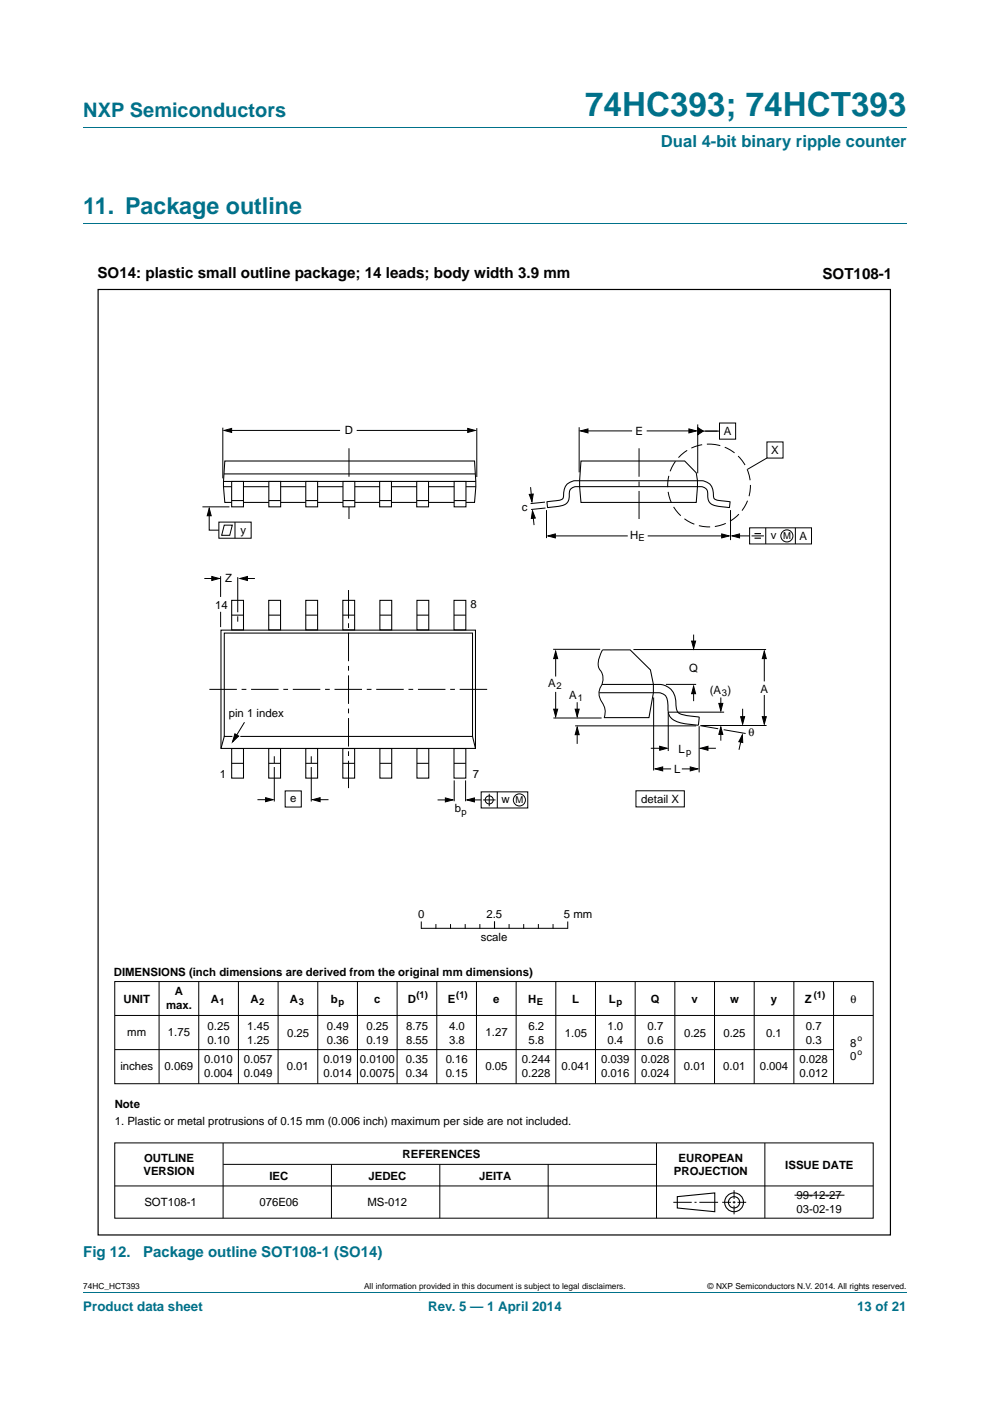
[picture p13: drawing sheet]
<svg xmlns="http://www.w3.org/2000/svg" width="210mm" height="297mm" viewBox="0 0 210 297" stroke-linecap="round" stroke-linejoin="round" font-family="sans-serif">
<defs><g id="words">
<text font-size="7" fill="#00718a" x="124.1" y="24.6">74HC393; 74HCT393</text>
<text font-size="4.9" fill="#00718a" x="17.7" y="45.4">11. Package outline</text>
<text font-size="4.2" fill="#00718a" x="17.7" y="24.9">NXP Semiconductors</text>
<text font-size="3.5" fill="#00718a" x="140.2" y="31.1">Dual 4-bit binary ripple counter</text>
<g font-size="3.2">
<text x="20.7" y="59">SO14: plastic small outline package; 14 leads; body width 3.9 mm</text>
<text x="174.4" y="59.1">SOT108-1</text>
</g>
<g font-size="3.2" fill="#00718a">
<text x="17.7" y="266.5">Fig 12.</text>
<text x="30.4" y="266.5">Package outline SOT108-1 (SO14)</text>
</g>
<g font-size="2.8" fill="#00718a">
<text x="17.7" y="277.9">Product data sheet</text>
<text x="90.8" y="277.9">Rev. 5 — 1 April 2014</text>
<text x="181.8" y="277.9">13 of 21</text>
</g>
<g font-size="2.4">
<text x="73.1" y="92.1">D</text>
<text x="134.8" y="92.3">E</text>
<text x="153.5" y="92.3">A</text>
<text x="163.6" y="96.3">X</text>
<text x="51" y="113.1">y</text>
<text x="110.7" y="108.3">c</text>
<text x="133.7" y="114.2">H</text>
<text x="163.5" y="114.3">v</text>
<text x="169.6" y="114.5">A</text>
<text x="47.7" y="123.5">Z</text>
<text x="45.7" y="129">14</text>
<text x="99.8" y="129">8</text>
<text x="146.2" y="142.5">Q</text>
<text x="116.3" y="145.6">A</text>
<text x="120.7" y="148.2">A</text>
<text x="150.5" y="147.1">(A )</text>
<text x="161.3" y="146.9">A</text>
<text x="48.5" y="152.1">pin 1 index</text>
<text x="143.9" y="159.7">L</text>
<text x="158.8" y="156.1">θ</text>
<text x="46.6" y="165">1</text>
<text x="100.3" y="165">7</text>
<text x="143" y="163.9">L</text>
<text x="61.5" y="170.1">e</text>
<text x="96.4" y="172.2">b</text>
<text x="106.3" y="170.3">w</text>
<text x="136" y="170.2">detail X</text>
<text x="88.7" y="194.7">0</text>
<text x="103.2" y="194.7">2.5</text>
<text x="119.6" y="194.7">5 mm</text>
<text x="102" y="199.5">scale</text>
<text x="24.1" y="207">DIMENSIONS (inch dimensions are derived from the original mm dimensions)</text>
<text x="26.2" y="212.6">UNIT</text>
<text x="35.2" y="213.9">max.</text>
<text x="37.1" y="210.9">A</text>
<text x="44.7" y="212.6">A</text>
<text x="53.1" y="212.6">A</text>
<text x="61.5" y="212.6">A</text>
<text x="70.2" y="212.6">b</text>
<text x="79.4" y="212.6">c</text>
<text x="86.5" y="212.6">D</text>
<text x="95" y="212.6">E</text>
<text x="104.6" y="212.6">e</text>
<text x="112" y="212.6">H</text>
<text x="121.4" y="212.6">L</text>
<text x="129.1" y="212.6">L</text>
<text x="138" y="212.6">Q</text>
<text x="146.7" y="212.6">v</text>
<text x="154.8" y="212.6">w</text>
<text x="163.5" y="212.6">y</text>
<text x="170.7" y="212.6">Z</text>
<text x="180.4" y="212.6">θ</text>
<text x="27" y="219.6">mm</text>
<text x="35.6" y="219.7">1.75</text>
<text x="44" y="218.3">0.25</text>
<text x="44" y="221.3">0.10</text>
<text x="52.5" y="218.3">1.45</text>
<text x="52.5" y="221.3">1.25</text>
<text x="60.9" y="219.8">0.25</text>
<text x="69.3" y="218.3">0.49</text>
<text x="69.3" y="221.3">0.36</text>
<text x="77.7" y="218.3">0.25</text>
<text x="77.7" y="221.3">0.19</text>
<text x="86.1" y="218.3">8.75</text>
<text x="86.1" y="221.3">8.55</text>
<text x="95.2" y="218.3">4.0</text>
<text x="95.2" y="221.3">3.8</text>
<text x="103" y="219.7">1.27</text>
<text x="112.1" y="218.3">6.2</text>
<text x="112.1" y="221.3">5.8</text>
<text x="119.8" y="219.8">1.05</text>
<text x="128.8" y="218.3">1.0</text>
<text x="128.8" y="221.3">0.4</text>
<text x="137.3" y="218.3">0.7</text>
<text x="137.3" y="221.3">0.6</text>
<text x="145.1" y="219.8">0.25</text>
<text x="153.4" y="219.8">0.25</text>
<text x="162.5" y="219.8">0.1</text>
<text x="170.9" y="218.3">0.7</text>
<text x="170.9" y="221.3">0.3</text>
<text x="180.4" y="221.9">8</text>
<text x="25.5" y="226.8">inches</text>
<text x="34.9" y="226.9">0.069</text>
<text x="43.3" y="225.3">0.010</text>
<text x="51.7" y="225.3">0.057</text>
<text x="60.8" y="226.9">0.01</text>
<text x="68.6" y="225.3">0.019</text>
<text x="76.3" y="225.3">0.0100</text>
<text x="86.1" y="225.3">0.35</text>
<text x="94.5" y="225.3">0.16</text>
<text x="102.9" y="226.8">0.05</text>
<text x="110.7" y="225.3">0.244</text>
<text x="119.1" y="226.8">0.041</text>
<text x="127.5" y="225.3">0.039</text>
<text x="136" y="225.3">0.028</text>
<text x="145.1" y="226.8">0.01</text>
<text x="153.4" y="226.8">0.01</text>
<text x="161.1" y="226.8">0.004</text>
<text x="169.6" y="225.3">0.028</text>
<text x="180.4" y="224.8">0</text>
<text x="43.3" y="228.3">0.004</text>
<text x="51.7" y="228.3">0.049</text>
<text x="68.6" y="228.3">0.014</text>
<text x="76.3" y="228.3">0.0075</text>
<text x="86.1" y="228.3">0.34</text>
<text x="94.5" y="228.3">0.15</text>
<text x="110.7" y="228.3">0.228</text>
<text x="127.5" y="228.3">0.016</text>
<text x="136" y="228.3">0.024</text>
<text x="169.6" y="228.3">0.012</text>
<text x="24.3" y="235">Note</text>
<text x="24.3" y="238.6">1. Plastic or metal protrusions of 0.15 mm (0.006 inch) maximum per side are not included.</text>
<text x="85.4" y="245.6">REFERENCES</text>
<text x="30.4" y="249.2">VERSION</text>
<text x="30.6" y="246.3">OUTLINE</text>
<text x="57.1" y="250.1">IEC</text>
<text x="78.2" y="250.1">JEDEC</text>
<text x="101.6" y="250.1">JEITA</text>
<text x="142.9" y="249.2">PROJECTION</text>
<text x="143.9" y="246.3">EUROPEAN</text>
<text x="166.6" y="247.8">ISSUE DATE</text>
<text x="30.6" y="255.7">SOT108-1</text>
<text x="55" y="255.7">076E06</text>
<text x="77.9" y="255.7">MS-012</text>
<text x="168.9" y="254.2">99-12-27</text>
<text x="168.9" y="257.2">03-02-19</text>
</g>
<g font-size="2">
<text x="135.4" y="114.7">E</text>
<text x="166.1" y="114.3">M</text>
<text x="118.1" y="146.1">2</text>
<text x="122.5" y="148.7">1</text>
<text x="153.1" y="147.6">3</text>
<text x="145.5" y="160.1">p</text>
<text x="97.9" y="172.7">p</text>
<text x="109.4" y="170.3">M</text>
<text x="46.6" y="213.1">1</text>
<text x="55" y="213.1">2</text>
<text x="63.4" y="213.1">3</text>
<text x="71.8" y="213.1">p</text>
<text x="88.3" y="211.7">(1)</text>
<text x="96.8" y="211.7">(1)</text>
<text x="113.8" y="213.1">E</text>
<text x="130.7" y="213.1">p</text>
<text x="172.6" y="211.6">(1)</text>
</g>
<g font-size="1.8">
<text x="181.8" y="220.7">o</text>
<text x="181.8" y="223.6">o</text>
<text x="17.7" y="273.3">74HC_HCT393</text>
<text x="77.2" y="273.3">All information provided in this document is subject to legal disclaimers.</text>
<text x="150.1" y="273.3">© NXP Semiconductors N.V. 2014. All rights reserved.</text>
</g>
</g></defs>
<path d="M17.7 27h174.6M17.7 47.4h174.6M17.7 273.9h174.6" fill="none" stroke="#00718a" stroke-width=".21"/>
<path d="M47.7 97.7h52.9l.3 5.5-.3 3.3h-52.9l-.3-3.3zM123.2 97.7h22l2.5 2.6 .2 1.6-.2 4.6h-24.5l-.3-4.6zM47.4 103.2h53.5M47.4 102.1h53.5M47.5 100.5h53.3M116 106.4l.5-.1a5.7 5.7 0 0 0 2.9-.6l.1-.9a2.81 2.81 0 0 1 3.5-2.9h24.9a2.83 2.83 0 0 1 3.4 2.9l.1 .6a1.5 1.5 0 0 0 1.6 .8l1.8 .2-.1 1.1-.2 .1a9.9 9.9 0 0 1-3.7-.8 2.54 2.54 0 0 1-.7-2.4 1.7 1.7 0 0 0-2.1-1.2h-25.1a1.7 1.7 0 0 0-2.2 1.8 2.11 2.11 0 0 1-2.3 2.4l-2.2 .2zM46.9 133.6h53.9v25.1h-53.9zM47.6 134.2h52.6v21.9h-52.6zM127.8 137.8h5.9l4.3 4.2 .6 3.1v1.8l-1 5.3h-9.5M47.6 156.1l-.7 2.6M100.2 156.1l.6 2.6M127.7 145.1h10.9a3.9 3.9 0 0 1 4.6 2.6l.2 1.3a2.48 2.48 0 0 0 .7 2.3l1.2 .3 3 .5-.2 1.6a12 12 0 0 1-5.4-1.2 2.55 2.55 0 0 1-1-2.4v-.7a2.28 2.28 0 0 0-2.9-2.5h-11.7" fill="none" stroke="#000" stroke-width=".22"/>
<g fill="none" stroke="#000" stroke-width=".21">
<path d="M47.3 90.7v10.7M48.5 91.3h23.6M75.7 91.3h24.2M101.1 90.8v10.3M122.8 90.6v9.5M123.8 91.4h10.3M137.2 91.4h9.7M148 90v10.3M148.6 91.4h4M152.6 89.7h3.4v3.4h-3.4zM162.7 93.7h3.4v3.4h-3.4zM162.7 97.1l-4.2 2.4"/>
<path d="M112.5 103.3l.3 2.5M113 108.9l.3 2.4M115.6 106.5l-3.1 .3M115.7 107.7l-3.1 .3M115.9 108.2v5.9M117 113.6h16.1M137.4 113.6h16.3M154.9 108.1v6.4M156.2 113.6h2.8M159 111.9h13.1v3.4h-13.1zM159.4 113.6h2.6M162.4 111.9v3.4"/>
<path d="M168.7 111.9v3.4M43.3 122.7h2.6M46.8 122.2v4.4M50.4 122.4v7.4M50.4 130.7v1.1M51.5 122.7h2.6M117.3 137.7h10M117.9 138.6v4.8M127.8 137.8a4.8 4.8 0 0 0-.7 3.9 3.4 3.4 0 0 1 .1 4.3 3.5 3.5 0 0 0 .8 3.3 3.3 3.3 0 0 1 .2 2.9M134.3 137.7h28.2M147.1 134.5v2.4M162.1 138.9v5.6"/>
<path d="M117.4 152.2h10.2M117.9 146.7v4.5M122 153.9h25.7M122.4 155.1v2.6M122.4 148.9v2.6M138 158.6h2.3M138.6 147.9v15.5M141.2 145.1h6.5M141.7 151v8.2M141.9 151h11.7M147.1 146.1v2.6M148.3 154v9.8"/>
<path d="M148.5 153.9l3.8 .6M148.7 153.8h13.9M149.5 158.6h2.3M152.9 147.9v1.9M152.9 155.1v1.9M153.5 154.7l4.7 .8M157.3 156.4l-.6 2.6M157.5 150.3v2.5M162.1 147.3v5.3M54.6 169.5h2.6M60.5 167.7h3.4v3.4h-3.4zM66 160.3v1.5"/>
<path d="M66 162.6v7.3M67.1 169.5h2.6M92.8 169.6h2.6M96.3 165.5v4.4M98.8 165.5v4.4M99.9 169.6h2.2M102.1 167.9h9.8v3.4h-9.8zM102.5 169.6h2.6M103.8 168.3v2.6M105.5 167.9v3.4M134.9 167.7h10.2v3.4h-10.2zM139.8 163h2.5"/>
<path d="M144.6 163h2.6M24.3 208.1h160.9v21.7h-160.9zM24.4 215.3h160.8M33.7 208.1v21.7M42.2 208.1v21.7M50.6 208.1v21.7M59 208.1v21.7M67.4 208.1v21.7M75.8 208.1v21.7M84.2 208.1v21.7M92.6 208.1v21.7M101.1 208.1v21.7"/>
<path d="M109.5 208.1v21.7M117.9 208.1v21.7M126.3 208.1v21.7M134.7 208.1v21.7M143.1 208.1v21.7M151.6 208.1v21.7M160 208.1v21.7M168.4 208.1v21.7M176.8 208.1v21.7M24.4 222.5h152.4M24.3 242.3h160.9v16h-160.9zM24.3 251.4h160.9"/>
<path d="M47.3 242.3v16M47.3 246.9h91.9M70.3 246.9v11.4M93.3 246.9v11.4M116.3 246.9v11.4M139.2 242.3v16M142.8 254.9h3.9M147.3 254.9h.4M148.3 254.9h4M153.2 254.9h1.8M155.4 254.9h.6M155.7 252.3v1.9"/>
<path d="M155.7 254.7v.5M155.7 255.6v1.9M156.4 254.9h1.9M162.2 242.3v16M168.5 253.4h10.6"/>
<circle cx="166.9" cy="113.6" r="1.28"/>
<circle cx="103.8" cy="169.6" r=".86"/>
<circle cx="110.2" cy="169.6" r="1.28"/>
</g>
<g fill="none" stroke="#000" stroke-width=".23">
<path d="M143.7 253.7l7.9-.8v4l-7.9-.8z"/>
<circle cx="155.7" cy="254.9" r="1.99"/>
<circle cx="155.7" cy="254.9" r="1.2"/>
</g>
<g fill="#000" stroke="#000" stroke-width=".21">
<path d="M47.5 91.3l1.6-.5v.9zM99.2 90.8l1.6 .5-1.6 .4zM123.1 91.4l1.6-.5v.9zM146.1 90.9l1.6 .5-1.6 .4zM148 90.7l1.2 .7-1.2 .8zM112.3 104.8l.8-.1-.3 1.7zM112.9 108.3l.6 1.5-.8 .1zM116.2 113.6l1.6-.4v.9zM153.1 113.2l1.6 .4-1.6 .4zM155.3 113.6l1.6-.4v.8zM44.9 122.2l1.6 .5-1.6 .4zM50.9 122.7l1.6-.5v.9z"/>
<path d="M117.9 138.1l.4 1.5h-.9zM146.7 135.9h.8l-.4 1.6zM162.1 138.1l.4 1.5h-.8zM117.4 150.4h.9l-.4 1.5zM122.4 154.2l.4 1.6h-.8zM122 150.4h.8l-.4 1.5zM139.9 158.2l1.6 .4-1.6 .5zM147.1 145.5l.4 1.6h-.8zM148.6 158.6l1.6-.4v.9zM152.9 154.1l.4 1.6h-.8zM152.5 149.1h.8l-.4 1.6zM157.5 155.8v1.6l-.8-.1z"/>
<path d="M157.1 151.9h.8l-.4 1.6zM161.7 151.9h.8l-.4 1.6zM56.3 169.1l1.6 .4-1.6 .5zM66.3 169.5l1.6-.4v.9zM94.5 169.2l1.5 .4-1.5 .4zM99 169.6l1.6-.4v.8zM139 163l1.6-.4v.8zM146.4 162.6l1.6 .4-1.6 .4z"/>
</g>
<path d="M160 113.1h1.4M160 114.1h1.4" fill="none" stroke="#000" stroke-width=".24"/>
<path d="M44.4 146.2h59.5" fill="none" stroke="#000" stroke-width=".21" stroke-dasharray="5.8 1 1 1" stroke-linecap="butt"/>
<path d="M74 95v15M135.5 95v15M73.9 125.1v42" fill="none" stroke="#000" stroke-width=".21" stroke-dasharray="6 1 1 1" stroke-linecap="butt"/>
<circle cx="150.4" cy="102.9" r="8.8" fill="none" stroke="#000" stroke-width=".21" stroke-dasharray="2.4 1" stroke-linecap="butt"/>
<path d="M64.9 102.1h2.5v5.4h-2.5z" fill="#fff" stroke="#000" stroke-width=".22"/>
<path d="M64.9 106.1h2.5" fill="none" stroke="#000" stroke-width=".22"/>
<path d="M57 102.1h2.5v5.4h-2.5z" fill="#fff" stroke="#000" stroke-width=".22"/>
<path d="M57 106.1h2.5" fill="none" stroke="#000" stroke-width=".22"/>
<path d="M49.1 102.1h2.5v5.4h-2.5z" fill="#fff" stroke="#000" stroke-width=".22"/>
<path d="M49.1 106.1h2.5" fill="none" stroke="#000" stroke-width=".22"/>
<g fill="#fff" stroke="#000" stroke-width=".22">
<path d="M88.4 102.1h2.5v5.4h-2.5z"/>
<path d="M72.7 102.1h2.6v5.4h-2.6z"/>
<path d="M80.5 102.1h2.5v5.4h-2.5z"/>
</g>
<path d="M80.5 106.1h2.5" fill="none" stroke="#000" stroke-width=".22"/>
<path d="M96.3 102.1h2.5v5.4h-2.5z" fill="#fff" stroke="#000" stroke-width=".22"/>
<g fill="none" stroke="#000" stroke-width=".22">
<path d="M72.7 106.1h2.6M88.4 106.1h2.5M96.3 106.1h2.5M49.1 127.3h2.5v6.3h-2.5zM49.1 130.4h2.5M57 127.3h2.5v6.3h-2.5zM57 130.4h2.5M64.9 127.3h2.5v6.3h-2.5zM64.9 130.4h2.5M72.7 127.3h2.5v6.3h-2.5zM72.7 130.4h2.5M80.6 127.3h2.5v6.3h-2.5z"/>
<path d="M80.6 130.4h2.5M88.4 127.3h2.5v6.3h-2.5zM88.4 130.4h2.5M96.3 127.3h2.5v6.3h-2.5zM96.3 130.4h2.5M49.1 158.7h2.5v6.3h-2.5zM57 158.7h2.5v6.3h-2.5zM64.9 158.7h2.5v6.3h-2.5zM72.7 158.7h2.5v6.3h-2.5zM80.6 158.7h2.5v6.3h-2.5zM88.4 158.7h2.5v6.3h-2.5zM96.3 158.7h2.5v6.3h-2.5z"/>
<path d="M49.1 161.8h2.5M57 161.8h2.5M64.9 161.8h2.5M72.7 161.8h2.5M80.6 161.8h2.5M88.4 161.8h2.5M96.3 161.8h2.5"/>
</g>
<path d="M44.4 107.8l.4 1.6h-.9z" fill="#000" stroke="#000" stroke-width=".21"/>
<path d="M42.9 107.5h5.8M44.4 108.4v4h2M46.4 110.7h6.9v3.4h-6.9zM47.6 111.3h1.7l-.6 2.2h-1.7zM49.8 110.7v3.4M58.2 160.3v1.5M58.2 162.6v7.3" fill="none" stroke="#000" stroke-width=".21"/>
<path d="M49.5 155.1l1.7 .9-2.2 1.8z" fill="#fff"/>
<g fill="none" stroke="#000" stroke-width=".21">
<path d="M46.8 129.7v3.3M51.9 153.1l-2.6 4.2M89.4 195.5v1.3M89.4 196.8h30.9M92.5 196v.8M95.6 196v.8M98.7 196v.8M101.8 196v.8M104.9 195.5v1.3M108 196v.8M111.1 196v.8M114.2 196v.8"/>
<path d="M117.3 196v.8M120.4 195.5v1.3"/>
</g>
<path d="M49.8 155.6l.8 .5-1.3 1.2z" fill="#000" stroke="#000" stroke-width=".21"/>
<path d="M20.8 61.4h168.1v200.4h-168.1z" fill="none" stroke="#000" stroke-width=".25"/>
<use href="#words"/>
</svg>
